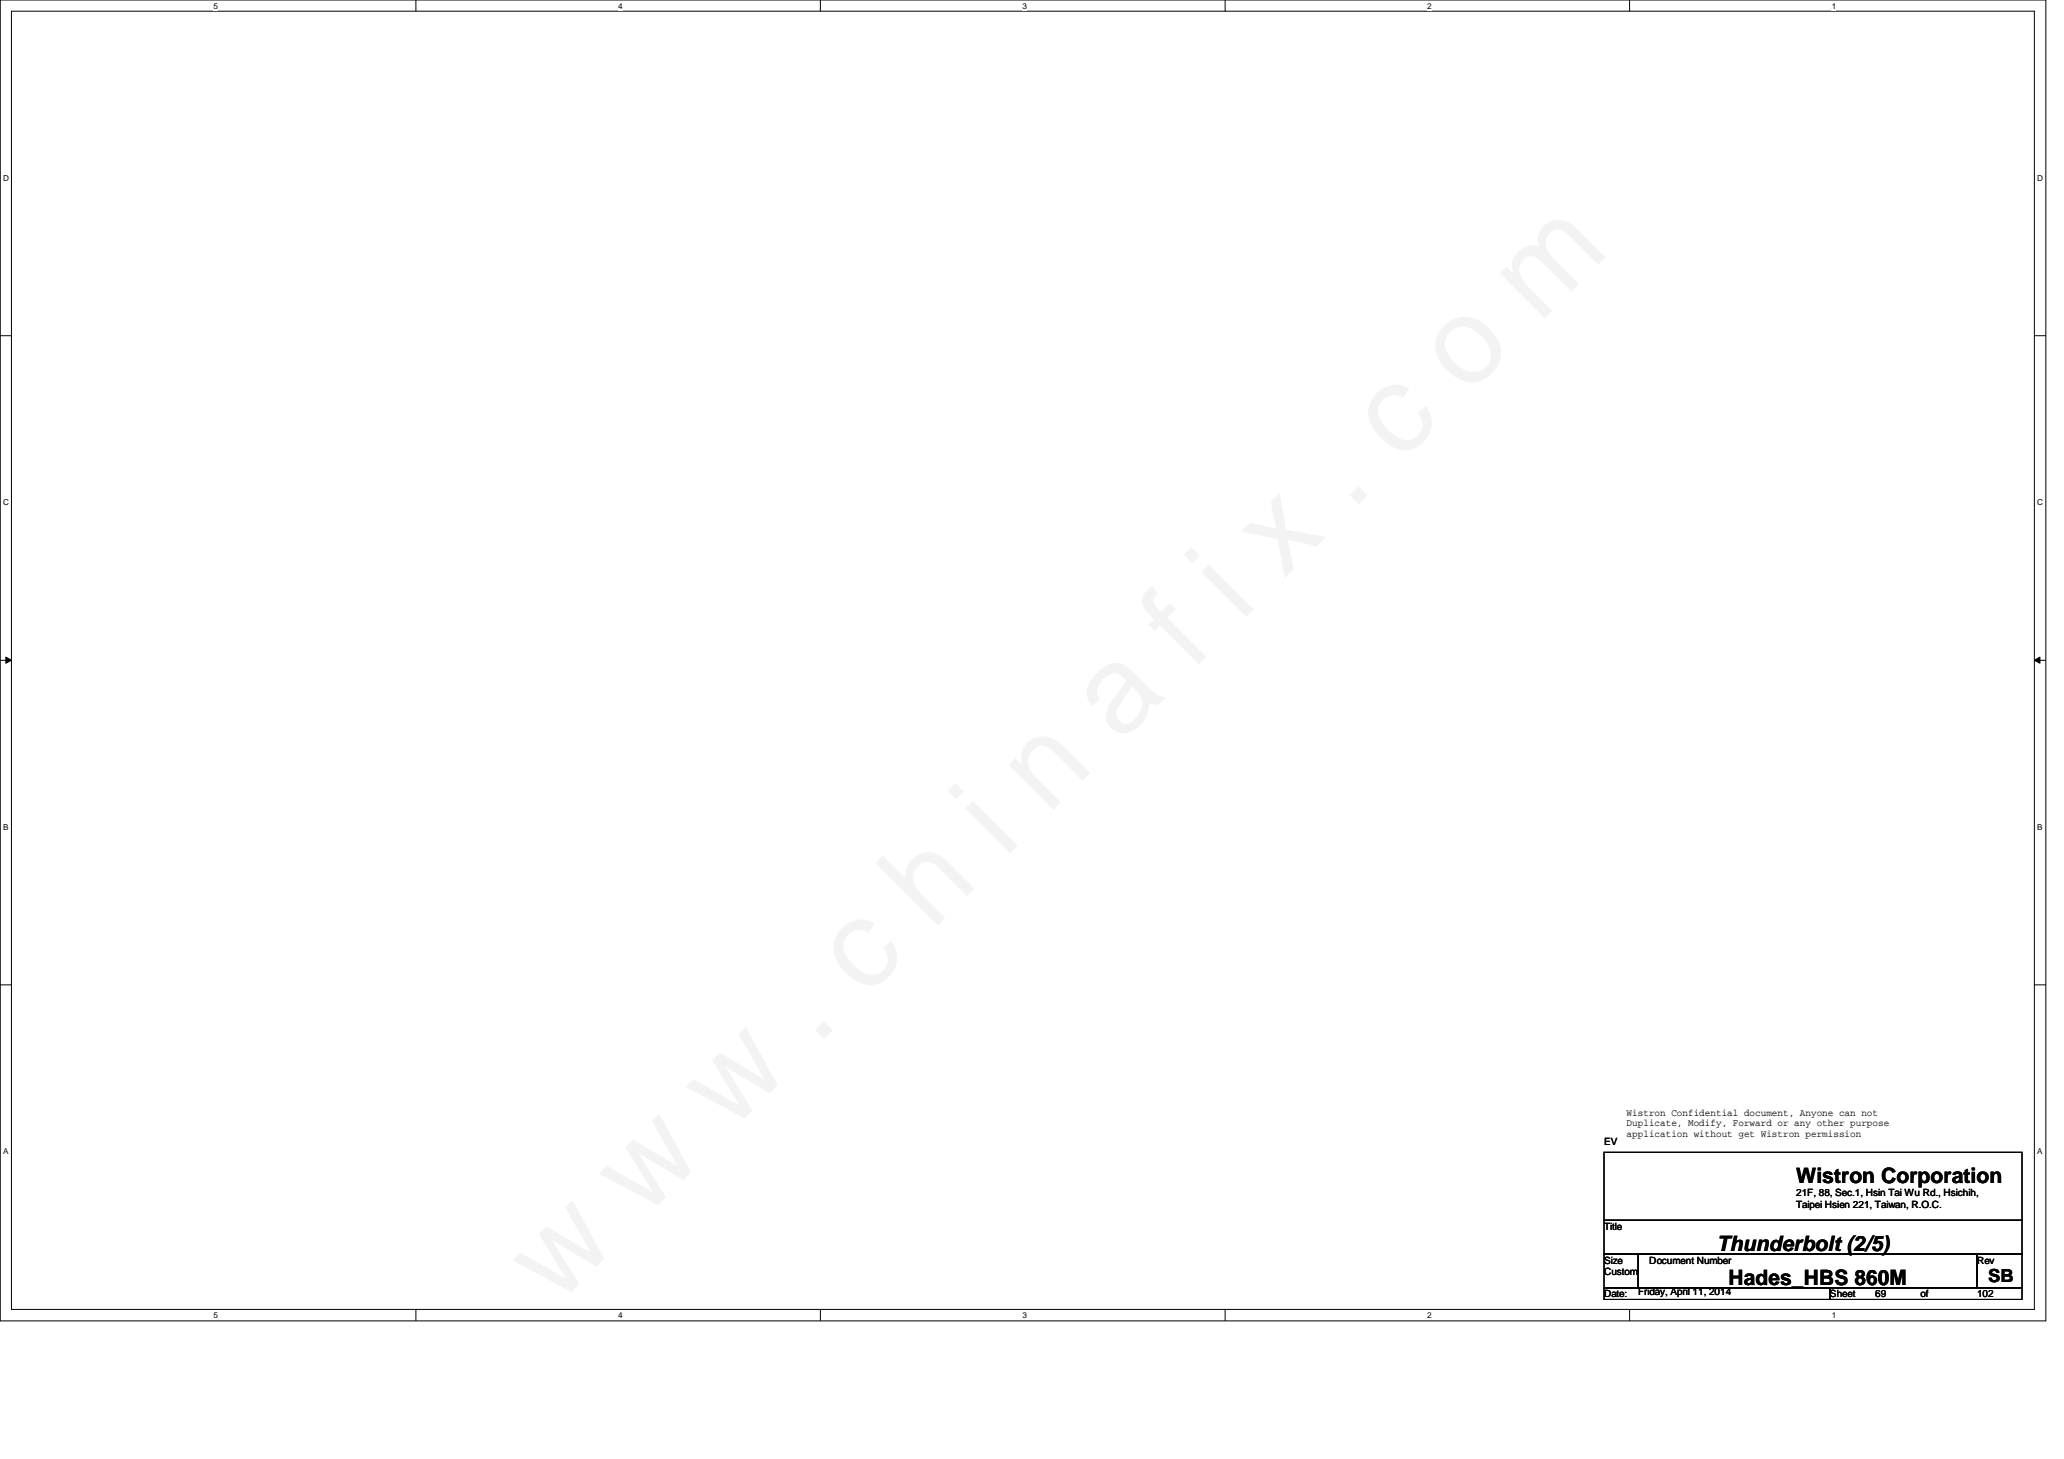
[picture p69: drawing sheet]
<svg xmlns="http://www.w3.org/2000/svg" width="297mm" height="210mm" viewBox="0 0 297 210" stroke-linecap="round" stroke-linejoin="round" font-family="sans-serif">
<defs><g id="words">
<g font-size="3">
<text x="258.5" y="170.3">Wistron Corporation</text>
<text x="247.1" y="180">Thunderbolt (2/5)</text>
<text x="248.7" y="184.9">Hades_HBS 860M</text>
</g>
<text font-size="2.6" x="286.1" y="184.4">SB</text>
<g font-size="1.4">
<text x="234.1" y="160.5">Wistron Confidential document, Anyone can not</text>
<text x="230.8" y="164.7">EV</text>
<text x="234.1" y="162.1">Duplicate, Modify, Forward or any other purpose</text>
<text x="234.1" y="163.6">application without get Wistron permission</text>
<text x="258.5" y="172">21F, 88, Sec.1, Hsin Tai Wu Rd., Hsichih,</text>
<text x="258.5" y="173.7">Taipei Hsien 221, Taiwan, R.O.C.</text>
<text x="230.8" y="176.9">Title</text>
<text x="230.8" y="181.8">Size</text>
<text x="230.8" y="183.4">Custom</text>
<text x="237.4" y="181.8">Document Number</text>
<text x="284.5" y="181.8">Rev</text>
<text x="230.8" y="186.6">Date:</text>
<text x="235.8" y="186.4">Friday, April 11, 2014</text>
<text x="263.4" y="186.6">Sheet</text>
<text x="269.9" y="186.6">69</text>
<text x="276.4" y="186.6">of</text>
<text x="284.5" y="186.6">102</text>
</g>
<g font-size="1.2">
<text x="30.7" y="1.2">5</text>
<text x="88.9" y="1.2">4</text>
<text x="147.1" y="1.2">3</text>
<text x="205.4" y="1.2">2</text>
<text x="263.6" y="1.2">1</text>
<text x=".5" y="26">D</text>
<text x="293.2" y="26">D</text>
<text x=".5" y="72.7">C</text>
<text x="293.2" y="72.7">C</text>
<text x=".5" y="119.4">B</text>
<text x="293.2" y="119.4">B</text>
<text x=".5" y="166.1">A</text>
<text x="293.2" y="166.1">A</text>
<text x="30.7" y="189.6">5</text>
<text x="88.9" y="189.6">4</text>
<text x="147.1" y="189.6">3</text>
<text x="205.4" y="189.6">2</text>
<text x="263.6" y="189.6">1</text>
</g>
</g></defs>
<path d="M0 0h294.4v190h-294.4zM1.6 1.6h291.2v186.8h-291.2z" fill="none" stroke="#000" stroke-width=".14"/>
<g fill="#fff">
<path d="M30.7 .2h.6v1.3h-.6z"/>
<path d="M30.7 188.6h.6v1.3h-.6z"/>
</g>
<path d="M59.9 0v1.6M59.9 188.4v1.6" fill="none" stroke="#000" stroke-width=".14"/>
<g fill="#fff">
<path d="M88.9 .2h.6v1.3h-.6z"/>
<path d="M88.9 188.6h.6v1.3h-.6z"/>
</g>
<path d="M118.1 0v1.6M118.1 188.4v1.6" fill="none" stroke="#000" stroke-width=".14"/>
<g fill="#fff">
<path d="M147.1 .2h.6v1.3h-.6z"/>
<path d="M147.1 188.6h.6v1.3h-.6z"/>
</g>
<path d="M176.3 0v1.6M176.3 188.4v1.6" fill="none" stroke="#000" stroke-width=".14"/>
<g fill="#fff">
<path d="M205.4 .2h.6v1.3h-.6z"/>
<path d="M205.4 188.6h.6v1.3h-.6z"/>
</g>
<path d="M234.5 0v1.6M234.5 188.4v1.6" fill="none" stroke="#000" stroke-width=".14"/>
<g fill="#fff">
<path d="M263.6 .2h.6v1.3h-.6z"/>
<path d="M263.6 188.6h.6v1.3h-.6z"/>
<path d="M.5 24.9h.8v1.3h-.8z"/>
<path d="M293.2 24.9h.8v1.3h-.8z"/>
<path d="M.5 71.6h.8v1.3h-.8z"/>
<path d="M293.2 71.6h.8v1.3h-.8z"/>
</g>
<path d="M0 48.3h1.6M292.8 48.3h1.6" fill="none" stroke="#000" stroke-width=".14"/>
<g fill="#fff">
<path d="M.5 118.3h.7v1.3h-.7z"/>
<path d="M293.2 118.3h.7v1.3h-.7z"/>
</g>
<path d="M0 95h1.6M.8 94.5l.8 .5-.8 .4zM292.8 95l.8-.5v.9zM292.8 95h1.6" fill="none" stroke="#000" stroke-width=".14"/>
<path d="M.8 94.5l.8 .5-.8 .4zM292.8 95l.8-.5v.9z" fill="#000"/>
<g fill="#fff">
<path d="M.5 165h.7v1.3h-.7z"/>
<path d="M293.2 165h.7v1.3h-.7z"/>
</g>
<path d="M0 141.7h1.6M292.8 141.7h1.6M230.8 165.8h60.2v9.8h-60.2zM230.8 175.6h60.2v4.8h-60.2zM230.8 180.4h5v4.9h-5zM230.8 185.3h32.6v1.6h-32.6zM235.8 180.4h48.7v4.9h-48.7zM263.4 185.3h27.6v1.6h-27.6zM284.5 180.4h6.5v4.9h-6.5z" fill="none" stroke="#000" stroke-width=".14"/>
<use href="#words"/>
</svg>
